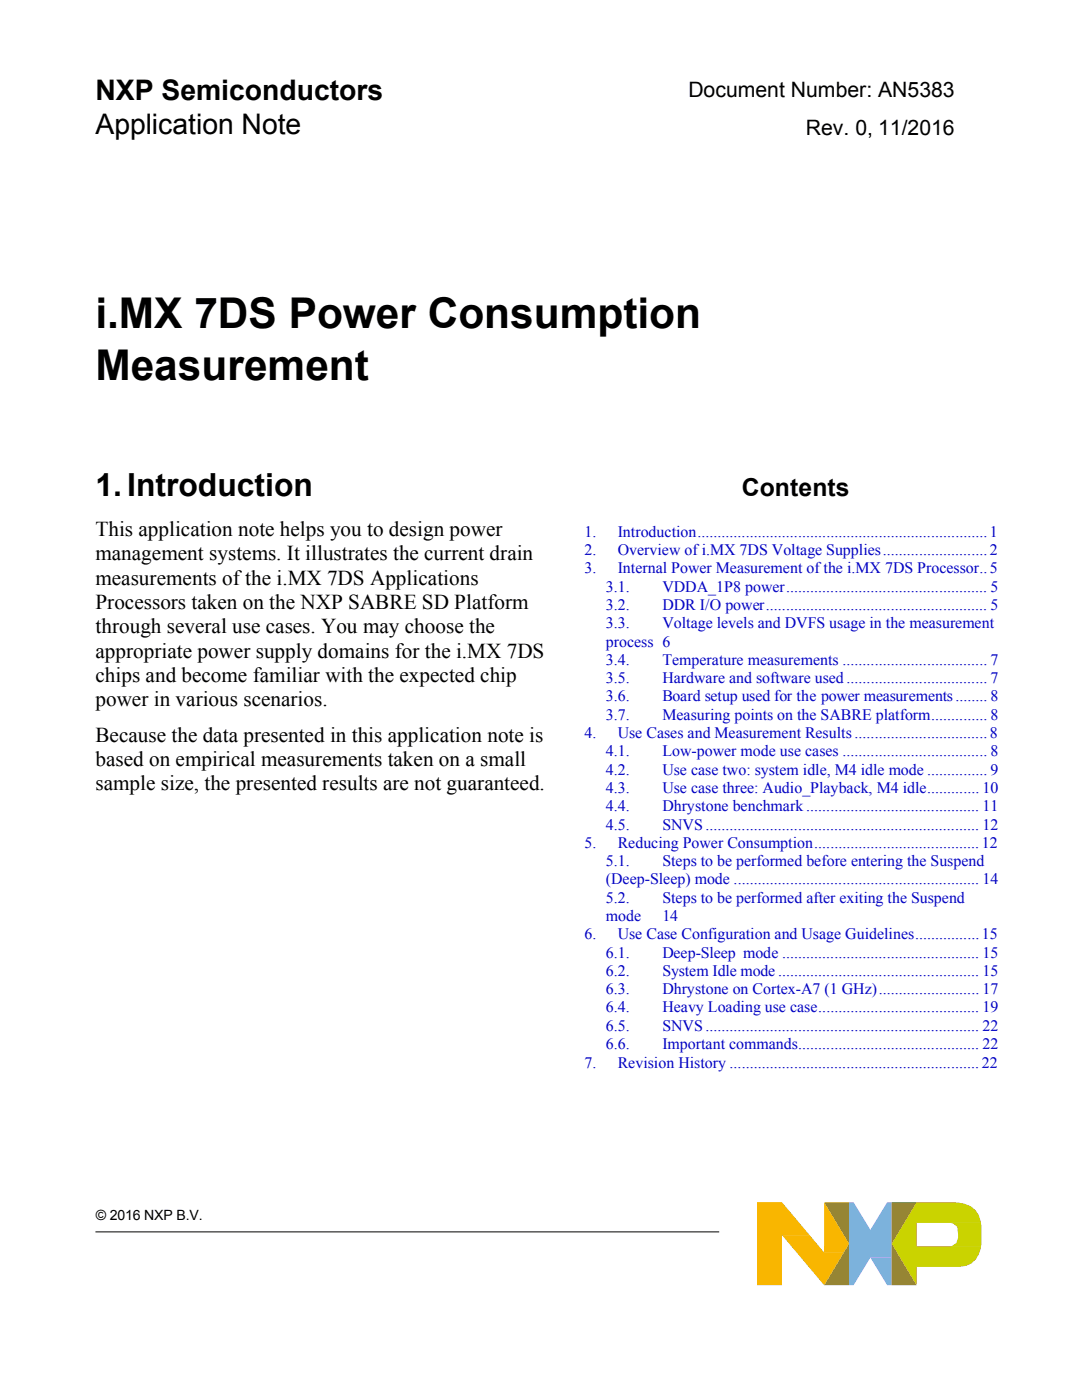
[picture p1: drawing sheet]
<svg xmlns="http://www.w3.org/2000/svg" width="216mm" height="279mm" viewBox="0 0 216 279" stroke-linecap="round" stroke-linejoin="round" font-family="sans-serif">
<defs><g id="words">
<g font-size="8.5">
<text x="19" y="65.6">i.MX 7DS Power Consumption</text>
<text x="19" y="75.8">Measurement</text>
</g>
<text font-size="6.3" x="19" y="99">1.Introduction</text>
<g font-size="5.7">
<text x="19" y="20">NXP Semiconductors</text>
<text x="19" y="26.7">Application Note</text>
</g>
<text font-size="4.9" x="148" y="99">Contents</text>
<g font-size="4.2">
<text x="137.4" y="19.3">Document Number: AN5383</text>
<text x="160.8" y="27">Rev. 0, 11/2016</text>
<text x="19" y="106.9">This application note helps you to design power</text>
<text x="19" y="111.8">management systems. It illustrates the current drain</text>
<text x="19" y="116.6">measurements of the i.MX 7DS Applications</text>
<text x="19" y="121.5">Processors taken on the NXP SABRE SD Platform</text>
<text x="19" y="126.4">through several use cases. You may choose the</text>
<text x="19" y="131.3">appropriate power supply domains for the i.MX 7DS</text>
<text x="19" y="136.1">chips and become familiar with the expected chip</text>
<text x="19" y="141">power in various scenarios.</text>
<text x="19" y="148">Because the data presented in this application note is</text>
<text x="19" y="152.8">based on empirical measurements taken on a small</text>
<text x="19" y="157.7">sample size, the presented results are not guaranteed.</text>
</g>
<g font-size="3.2" fill="#0000c2">
<text x="116.6" y="107.1">1.</text>
<text x="123.3" y="107.1">Introduction........................................................................1</text>
<text x="116.6" y="110.8">2.</text>
<text x="123.3" y="110.8">Overview of i.MX 7DS Voltage Supplies..........................2</text>
<text x="116.6" y="114.4">3.</text>
<text x="120.9" y="118.1">3.1.</text>
<text x="123.3" y="114.4">Internal Power Measurement of the i.MX 7DS Processor..5</text>
<text x="132.2" y="118.1">VDDA_1P8 power.................................................. 5</text>
<text x="120.9" y="121.8">3.2.</text>
<text x="120.9" y="125.4">3.3.</text>
<text x="132.2" y="121.8">DDR I/O power....................................................... 5</text>
<text x="132.2" y="125.4">Voltage levels and DVFS usage in the measurement</text>
<text x="120.9" y="129.1">process 6</text>
<text x="120.9" y="132.7">3.4.</text>
<text x="120.9" y="136.4">3.5.</text>
<text x="132.2" y="132.7">Temperature measurements .................................... 7</text>
<text x="132.2" y="136.4">Hardware and software used................................... 7</text>
<text x="120.9" y="140">3.6.</text>
<text x="120.9" y="143.7">3.7.</text>
<text x="132.2" y="140">Board setup used for the power measurements........ 8</text>
<text x="132.2" y="143.7">Measuring points on the SABRE platform.............. 8</text>
<text x="116.6" y="147.3">4.</text>
<text x="123.3" y="147.3">Use Cases and Measurement Results.................................8</text>
<text x="120.9" y="151">4.1.</text>
<text x="120.9" y="154.6">4.2.</text>
<text x="132.2" y="151">Low-power mode use cases .................................... 8</text>
<text x="132.2" y="154.6">Use case two: system idle, M4 idle mode ............... 9</text>
<text x="120.9" y="158.3">4.3.</text>
<text x="120.9" y="161.9">4.4.</text>
<text x="132.2" y="158.3">Use case three: Audio_Playback, M4 idle............. 10</text>
<text x="132.2" y="161.9">Dhrystone benchmark ........................................... 11</text>
<text x="120.9" y="165.6">4.5.</text>
<text x="132.2" y="165.6">SNVS.................................................................... 12</text>
<text x="116.6" y="169.2">5.</text>
<text x="120.9" y="172.9">5.1.</text>
<text x="123.3" y="169.2">Reducing Power Consumption.........................................12</text>
<text x="132.2" y="172.9">Steps to be performed before entering the Suspend</text>
<text x="120.9" y="176.5">(Deep-Sleep) mode ............................................................. 14</text>
<text x="120.9" y="180.2">5.2.</text>
<text x="120.9" y="183.8">mode</text>
<text x="132.2" y="180.2">Steps to be performed after exiting the Suspend</text>
<text x="132.2" y="183.8">14</text>
<text x="116.6" y="187.5">6.</text>
<text x="120.9" y="191.1">6.1.</text>
<text x="123.3" y="187.5">Use Case Configuration and Usage Guidelines................15</text>
<text x="132.2" y="191.1">Deep-Sleep mode ................................................. 15</text>
<text x="120.9" y="194.8">6.2.</text>
<text x="132.2" y="194.8">System Idle mode.................................................. 15</text>
<text x="120.9" y="198.4">6.3.</text>
<text x="120.9" y="202.1">6.4.</text>
<text x="132.2" y="198.4">Dhrystone on Cortex-A7 (1 GHz)......................... 17</text>
<text x="132.2" y="202.1">Heavy Loading use case........................................ 19</text>
<text x="120.9" y="205.7">6.5.</text>
<text x="120.9" y="209.4">6.6.</text>
<text x="132.2" y="205.7">SNVS.................................................................... 22</text>
<text x="132.2" y="209.4">Important commands............................................. 22</text>
<text x="116.6" y="213.1">7.</text>
<text x="123.3" y="213.1">Revision History .............................................................. 22</text>
</g>
<text font-size="2.8" x="19.1" y="243.4">© 2016 NXP B.V.</text>
</g></defs>
<path d="M19 245.9h124.5" fill="none" stroke="#000" stroke-width=".2"/>
<g fill="#7cb2dc">
<path d="M169.4 239.9h.9l3.4 5.5h4.2v5.6h-4.2l-3.4 5.5h-.9z" fill-rule="evenodd"/>
<path d="M173.7 251h4.2v5.5h-.9z" fill-rule="evenodd"/>
<path d="M177 239.9h.9v5.5h-4.2z" fill-rule="evenodd"/>
</g>
<path d="M164.4 239.9h5v16.6h-5l5-8.3z" fill-rule="evenodd" fill="#968534"/>
<path d="M177.9 239.9h5l-5 8.3 5 8.3h-5z" fill-rule="evenodd" fill="#749930"/>
<g fill="#cad300">
<path d="M182.9 239.9h7.1a8 8 0 0 1 3.7 .9 4.5 4.5 0 0 1 2 3.3h-12.8v4.6h12.9a4.3 4.3 0 0 1-4.5 4.1h-8.4v3.7l-5-8.3z" fill-rule="evenodd"/>
<path d="M182.9 248.7h6.9l1-.6 .4-1.1-.2-2.2-.8-.6-1-.1h6.5l.1 1v3.6z" fill-rule="evenodd"/>
</g>
<g fill="#f9b600">
<path d="M151.1 239.9h4.9l5.5 6.6h-5.5v10h-4.9z" fill-rule="evenodd"/>
<path d="M156 246.5h5.5l2.9 3.4h4l-4 6.6z" fill-rule="evenodd"/>
<path d="M164.4 239.9l5 8.3-1 1.7h-4z" fill-rule="evenodd"/>
</g>
<use href="#words"/>
</svg>
